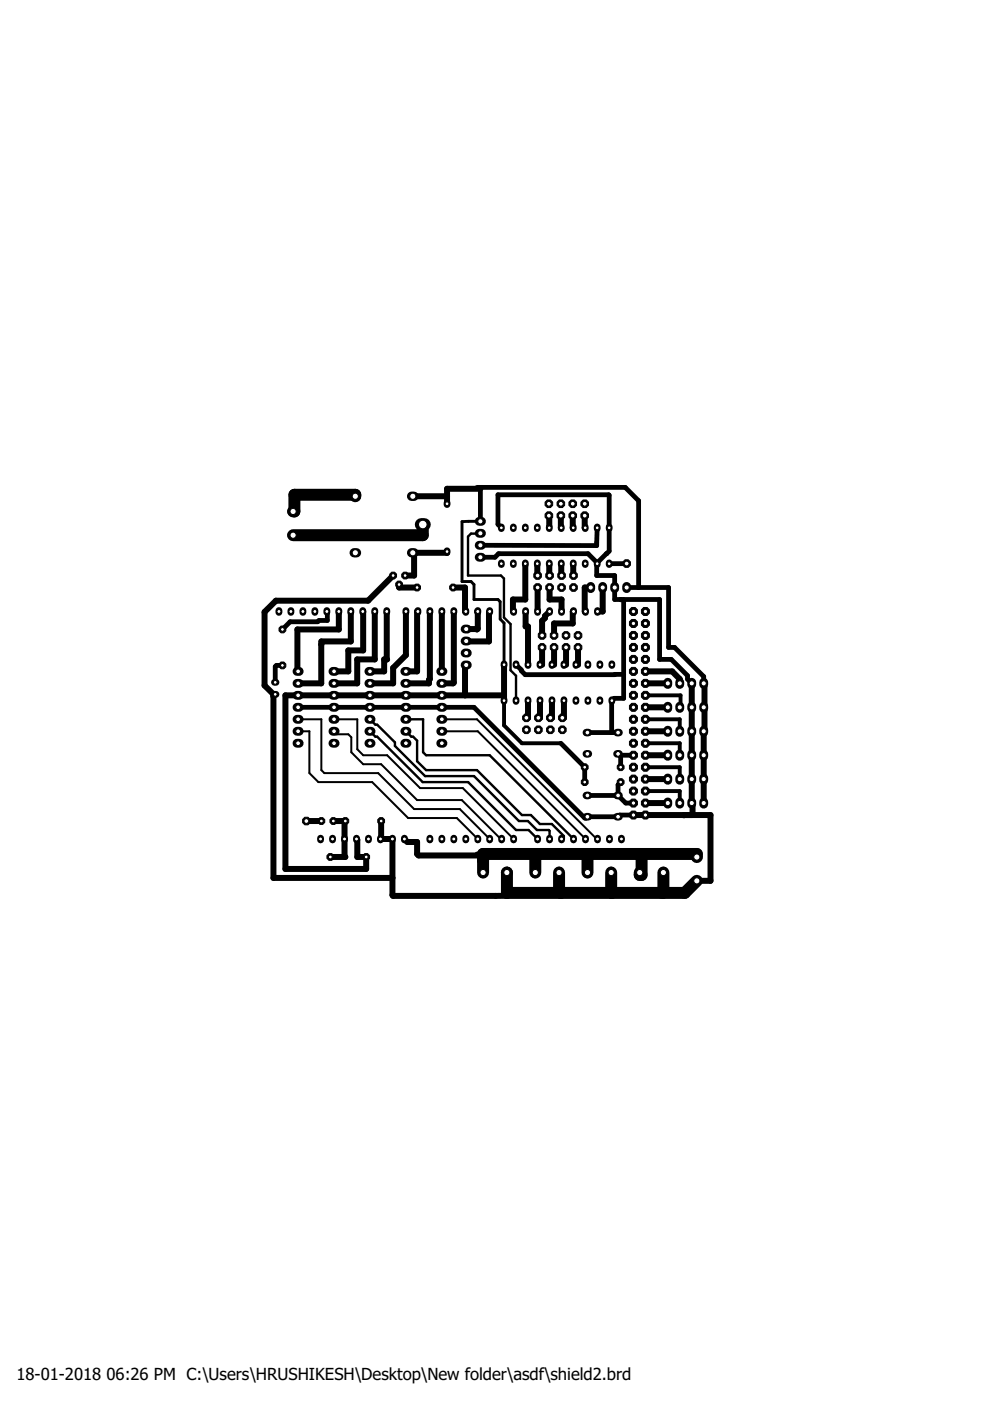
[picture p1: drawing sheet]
<svg xmlns="http://www.w3.org/2000/svg" width="210mm" height="297mm" viewBox="0 0 210 297" stroke-linecap="round" stroke-linejoin="round" font-family="sans-serif">
<defs><g id="words">
<g font-size="3.5">
<text x="3.5" y="292.5">18-01-2018</text>
<text x="22.6" y="292.5">06:26 PM C:\Users\HRUSHIKESH\Desktop\New folder\asdf\shield2.brd</text>
</g>
</g></defs>
<path d="M75.3 105.2v-.3h-12.9v3.5h-.3M89.6 111.2v2.3h-27.5M102.4 182.3h.1M107.5 185v4.3h37.7l2.5-2.5M113.8 181.1l-.3 .3v3.6M118.5 185v3.9l.4 .4M124.6 181.1v3.9M129.6 185l.1 4.3M136 181.1v4.4h-.4v-.5M140.7 185v4.1l-.2 .2M147.7 181.7v-.6h-45.3v3.9" fill="none" stroke="#000" stroke-width="2.5"/>
<g fill="none" stroke="#000" stroke-width="1">
<path d="M101.1 103.3h31.5l2.8 2.9v18.4M101.8 103.6l.1 6.9M101.9 118.2h3l.8-.8h19l1.9 1.9M106.3 111.9l-.7-.7v-6.3h23.5l.1 12-2.6 2.4M126.6 119.3l-.1 2.7h3.8v5.1h9.5v12.7h2.5l3.5 3.5v.7l.9 .9M126.6 111.9l-.1 3.8-24.6-.1M132.9 119.5h-3.7M69.3 129.6l.1 2h-1.8l-.2 .2h-5.9l-1.6 1.7M131.6 127.1l.6 .1v20.9h-2l-.5 .5v6.7M132.9 124.6h8.9v12.7h1.2l6.2 6.1v1.5M59.9 141.1h-1.3l-.2 .2v3.4M63.2 150h37.3l23.5 23.4h.3l.2-.2h6.5l.4-.4h2.9"/>
<path d="M109.4 140.9l2 2.1h20.8M118.9 157.6l5.1 5.1v3.1M124.5 155.3h6.5M124.5 168.7h6.5M131 168.7l1.7 1.6h1.6M131.6 165.8l-.6 .6v2.3M134.3 160.1h-3l-.3-.3 .6 .6v2.3M101.1 181.1l1.3 1.2"/>
</g>
<g fill="none" stroke="#000" stroke-width="1.3">
<path d="M87.5 105.2h7.3M87.8 117.2v4.8h-1.9M94.8 116.9v.3h-7.3M101.8 103.6h-7v3.2M111.4 119.5v7.6h-2.6v2.5h.1M113.9 119.5l.1 2.5M116.4 109.3l.1 2.6M116.5 119.5v2.5M118.9 109.3l.1 2.6M119 119.5l.1 2.5M121.4 109.3l.1 2.6M121.5 119.5l.1 2.5"/>
<path d="M124 109.3l.1 2.6M68.1 136.6h.1M71.8 129.6v3.9h-8.7v8.8h.1M74.4 129.6v6.4h-6.3v8.9h-4.9M76.9 129.6l.1 8.3h-3.1v4.4h-3.1M79.5 129.6v10.2h-3.8v5.1h-4.9M82 129.6v10.2M82.1 139.8h-.7v2.5h-3M83.4 122l-5.4 5.4h-19.5l-2.4 2.4v15.5l1.9 1.9v38.9h25.2M84.6 123.9v.7h3.8M86.1 129.6v9.3l-2.7 2.7v3.3h-5M88.6 129.6h-.2v12.7h-2.3"/>
<path d="M91.1 129.6v14.4l-.1 .1v.8h-4.9M93.7 129.6v12.7M96.1 124.6h2.5v5h.2M96.2 129.6v15.1l-.1 .2h-2.4M98.8 138.5h.1M101.1 129.6h.2v3.7l-.2 .2-2.3-.1M103.8 129.6l-.1 .2v6.2l-4.9-.1M111.4 129.6v3.2h.6v8.1M114 124.6v5M114.9 137.3v3.6h-.4M116.5 129.6l-1 1v.4l-.6 .6v3.1M116.5 124.6v2.5h2.6v2.5"/>
<path d="M117.5 137.3v3.6h-.5M120 137.3v3.6h-.4M121.6 129.6h-.2v2.6h-3.9v2.5M122.6 137.3v3.6h-.5M125.2 124.6h-1.2v5h.1M127.8 124.6v5h-1.1M58.4 147.2l-.4 .4M98.8 141l-.2 .2v6.2M106.8 147.4h-46.3v36.8h17.1v-2.5h-1.8v-3.6l-.2-.2M106.8 148.5h.1M106.9 140.9v7.6M112 148.5v3.7h-.4"/>
<path d="M114.5 148.5v3.7h-.3M117 148.5v3.7h-.3M119.6 148.5v3.7h-.4M136.8 142.3h5.7l1.6 1.7v.9M136.8 155h4.8M136.8 150h4.8M136.8 144.9h4.8M146.7 150h.1M146.7 144.9v25.4h.1v2.5M149.4 145.5l-.2 24.8M65 174.1h3.1M70.7 174.1h2.5l-.2 .1v7.3l.2 .2h-3.2"/>
<path d="M80.8 174.1v3.6l-.1 .2h2.5v11.9l.2 .1h24.1M85.7 177.9l.7 .6h2v2.6l.4 .3h12.7M134.3 172.8h16.3v14h-2.9M136.7 165.2h4.9M136.8 170.3h4.8M136.8 160.1h4.8M145.1 172.8l-.1 .1M107.5 189.9h.1M107.5 189.3v.6"/>
</g>
<path d="M102.2 103.3l-.4 .3M149.2 150h.2M149.2 144.9l.2 .6" fill="none" stroke="#000" stroke-width=".21"/>
<path d="M106.9 148.5v5.3l3.8 3.8h8.2M136.8 157.6h7.3v2.5M136.8 152.5h7.3v2.5M136.8 147.4h7.5v2.6h-.2M136.8 162.7h7.3v2.5M136.8 167.7h7.3v2.6" fill="none" stroke="#000" stroke-width=".83"/>
<path d="M101.9 110.5l-3.9 .1v12.7h1.9l.6 .6v3.2h5.1l.4 .5v3.7l.9 .8v8.8M109.4 140.9h.1" fill="none" stroke="#000" stroke-width=".61"/>
<path d="M101.9 113.1h-2l-.7 .7v8.2h7l.6 .7v8.2l1.4 1.4v9.8l1.2 1.2v5.2M78.4 155l1.2 1.2h.4l9.6 9.6h9.7l10.1 10.2h2.7l1.9 1.9M78.4 152.5l1.2 1.1h.4l3.7 3.8v.8l6.4 6.3h10.4l9.5 9.6h1.9l1.9 1.9h2.6l.1 .1v1.8M86.1 152.5h3.6v7l.6 .6h13.5l17.8 17.8M86.1 155l1.1 1.2h.4l.8 .8v4.4l1.9 1.9h10.8l9.6 9.5h1.9l1.9 1.9h2.5l2.5 2.5v.7h-.4" fill="none" stroke="#000" stroke-width=".51"/>
<path d="M63.2 152.5h4.9v10.8l.7 .6h11.4l7.6 7.6h9.7l6.3 6.4M63.2 155h2.4v8.9l1.9 1.9h11.4l7.6 7.6h10.4l4.4 4.5M70.8 152.5h5v6.4l1.2 1.2h5.1l7 7h9l10.8 10.8M70.8 155l.7 .7h2.4l.6 .6v3.2l2.5 2.5h3.8l7.6 7.6h9.5l8.3 8.3h.2M93.7 152.5h7.4l25.4 25.4h.2M93.7 155h7.6l22.8 22.9" fill="none" stroke="#000" stroke-width=".42"/>
<path d="M103.8 129.5v.3" fill="none" stroke="#000" stroke-width="1.5"/>
<circle cx="103.8" cy="129.6" r=".42" fill="#fff" stroke="#000" stroke-width=".21"/>
<path d="M101.3 129.5v.3" fill="none" stroke="#000" stroke-width="1.5"/>
<circle cx="101.3" cy="129.6" r=".42" fill="#fff" stroke="#000" stroke-width=".21"/>
<path d="M98.8 129.5v.3" fill="none" stroke="#000" stroke-width="1.5"/>
<circle cx="98.8" cy="129.6" r=".42" fill="#fff" stroke="#000" stroke-width=".21"/>
<path d="M96.2 129.5v.3" fill="none" stroke="#000" stroke-width="1.5"/>
<circle cx="96.2" cy="129.6" r=".42" fill="#fff" stroke="#000" stroke-width=".21"/>
<path d="M93.7 129.5v.3" fill="none" stroke="#000" stroke-width="1.5"/>
<circle cx="93.7" cy="129.6" r=".42" fill="#fff" stroke="#000" stroke-width=".21"/>
<path d="M91.1 129.5v.3" fill="none" stroke="#000" stroke-width="1.5"/>
<circle cx="91.1" cy="129.6" r=".42" fill="#fff" stroke="#000" stroke-width=".21"/>
<path d="M88.6 129.5v.3" fill="none" stroke="#000" stroke-width="1.5"/>
<circle cx="88.6" cy="129.6" r=".42" fill="#fff" stroke="#000" stroke-width=".21"/>
<path d="M86.1 129.5v.3" fill="none" stroke="#000" stroke-width="1.5"/>
<circle cx="86.1" cy="129.6" r=".42" fill="#fff" stroke="#000" stroke-width=".21"/>
<path d="M82 129.5v.3" fill="none" stroke="#000" stroke-width="1.5"/>
<circle cx="82" cy="129.6" r=".42" fill="#fff" stroke="#000" stroke-width=".21"/>
<path d="M79.5 129.5v.3" fill="none" stroke="#000" stroke-width="1.5"/>
<circle cx="79.5" cy="129.6" r=".42" fill="#fff" stroke="#000" stroke-width=".21"/>
<path d="M76.9 129.5v.3" fill="none" stroke="#000" stroke-width="1.5"/>
<circle cx="76.9" cy="129.6" r=".42" fill="#fff" stroke="#000" stroke-width=".21"/>
<path d="M74.4 129.5v.3" fill="none" stroke="#000" stroke-width="1.5"/>
<circle cx="74.4" cy="129.6" r=".42" fill="#fff" stroke="#000" stroke-width=".21"/>
<path d="M71.8 129.5v.3" fill="none" stroke="#000" stroke-width="1.5"/>
<circle cx="71.8" cy="129.6" r=".42" fill="#fff" stroke="#000" stroke-width=".21"/>
<path d="M69.3 129.5v.3" fill="none" stroke="#000" stroke-width="1.5"/>
<circle cx="69.3" cy="129.6" r=".42" fill="#fff" stroke="#000" stroke-width=".21"/>
<path d="M66.8 129.5v.3" fill="none" stroke="#000" stroke-width="1.5"/>
<circle cx="66.8" cy="129.6" r=".42" fill="#fff" stroke="#000" stroke-width=".21"/>
<path d="M64.2 129.5v.3" fill="none" stroke="#000" stroke-width="1.5"/>
<circle cx="64.2" cy="129.6" r=".42" fill="#fff" stroke="#000" stroke-width=".21"/>
<path d="M61.7 129.5v.3" fill="none" stroke="#000" stroke-width="1.5"/>
<circle cx="61.7" cy="129.6" r=".42" fill="#fff" stroke="#000" stroke-width=".21"/>
<path d="M59.1 129.5v.3" fill="none" stroke="#000" stroke-width="1.5"/>
<circle cx="59.1" cy="129.6" r=".42" fill="#fff" stroke="#000" stroke-width=".21"/>
<path d="M85.7 177.7v.4" fill="none" stroke="#000" stroke-width="1.5"/>
<circle cx="85.7" cy="177.9" r=".42" fill="#fff" stroke="#000" stroke-width=".21"/>
<path d="M83.2 177.7v.4" fill="none" stroke="#000" stroke-width="1.5"/>
<circle cx="83.2" cy="177.9" r=".42" fill="#fff" stroke="#000" stroke-width=".21"/>
<path d="M80.7 177.7v.4" fill="none" stroke="#000" stroke-width="1.5"/>
<circle cx="80.7" cy="177.9" r=".42" fill="#fff" stroke="#000" stroke-width=".21"/>
<path d="M78.1 177.7v.4" fill="none" stroke="#000" stroke-width="1.5"/>
<circle cx="78.1" cy="177.9" r=".42" fill="#fff" stroke="#000" stroke-width=".21"/>
<path d="M75.6 177.7v.4" fill="none" stroke="#000" stroke-width="1.5"/>
<circle cx="75.6" cy="177.9" r=".42" fill="#fff" stroke="#000" stroke-width=".21"/>
<path d="M73 177.7v.4" fill="none" stroke="#000" stroke-width="1.5"/>
<circle cx="73" cy="177.9" r=".42" fill="#fff" stroke="#000" stroke-width=".21"/>
<path d="M70.5 177.7v.4" fill="none" stroke="#000" stroke-width="1.5"/>
<circle cx="70.5" cy="177.9" r=".42" fill="#fff" stroke="#000" stroke-width=".21"/>
<path d="M68 177.7v.4" fill="none" stroke="#000" stroke-width="1.5"/>
<circle cx="68" cy="177.9" r=".42" fill="#fff" stroke="#000" stroke-width=".21"/>
<path d="M91.1 177.7v.4" fill="none" stroke="#000" stroke-width="1.5"/>
<circle cx="91.1" cy="177.9" r=".42" fill="#fff" stroke="#000" stroke-width=".21"/>
<path d="M93.7 177.7v.4" fill="none" stroke="#000" stroke-width="1.5"/>
<circle cx="93.7" cy="177.9" r=".42" fill="#fff" stroke="#000" stroke-width=".21"/>
<path d="M96.2 177.7v.4" fill="none" stroke="#000" stroke-width="1.5"/>
<circle cx="96.2" cy="177.9" r=".42" fill="#fff" stroke="#000" stroke-width=".21"/>
<path d="M98.8 177.7v.4" fill="none" stroke="#000" stroke-width="1.5"/>
<circle cx="98.8" cy="177.9" r=".42" fill="#fff" stroke="#000" stroke-width=".21"/>
<path d="M101.3 177.7v.4" fill="none" stroke="#000" stroke-width="1.5"/>
<circle cx="101.3" cy="177.9" r=".42" fill="#fff" stroke="#000" stroke-width=".21"/>
<path d="M103.8 177.7v.4" fill="none" stroke="#000" stroke-width="1.5"/>
<circle cx="103.8" cy="177.9" r=".42" fill="#fff" stroke="#000" stroke-width=".21"/>
<path d="M106.4 177.7v.4" fill="none" stroke="#000" stroke-width="1.5"/>
<circle cx="106.4" cy="177.9" r=".42" fill="#fff" stroke="#000" stroke-width=".21"/>
<path d="M108.9 177.7v.4" fill="none" stroke="#000" stroke-width="1.5"/>
<circle cx="108.9" cy="177.9" r=".42" fill="#fff" stroke="#000" stroke-width=".21"/>
<path d="M126.7 129.5v.3" fill="none" stroke="#000" stroke-width="1.5"/>
<circle cx="126.7" cy="129.6" r=".42" fill="#fff" stroke="#000" stroke-width=".21"/>
<path d="M124.1 129.5v.3" fill="none" stroke="#000" stroke-width="1.5"/>
<circle cx="124.1" cy="129.6" r=".42" fill="#fff" stroke="#000" stroke-width=".21"/>
<path d="M121.6 129.5v.3" fill="none" stroke="#000" stroke-width="1.5"/>
<circle cx="121.6" cy="129.6" r=".42" fill="#fff" stroke="#000" stroke-width=".21"/>
<path d="M119.1 129.5v.3" fill="none" stroke="#000" stroke-width="1.5"/>
<circle cx="119.1" cy="129.6" r=".42" fill="#fff" stroke="#000" stroke-width=".21"/>
<path d="M116.5 129.5v.3" fill="none" stroke="#000" stroke-width="1.5"/>
<circle cx="116.5" cy="129.6" r=".42" fill="#fff" stroke="#000" stroke-width=".21"/>
<path d="M114 129.5v.3" fill="none" stroke="#000" stroke-width="1.5"/>
<circle cx="114" cy="129.6" r=".42" fill="#fff" stroke="#000" stroke-width=".21"/>
<path d="M111.4 129.5v.3" fill="none" stroke="#000" stroke-width="1.5"/>
<circle cx="111.4" cy="129.6" r=".42" fill="#fff" stroke="#000" stroke-width=".21"/>
<path d="M108.9 129.5v.3" fill="none" stroke="#000" stroke-width="1.5"/>
<circle cx="108.9" cy="129.6" r=".42" fill="#fff" stroke="#000" stroke-width=".21"/>
<path d="M114 177.7v.4" fill="none" stroke="#000" stroke-width="1.5"/>
<circle cx="114" cy="177.9" r=".42" fill="#fff" stroke="#000" stroke-width=".21"/>
<path d="M116.5 177.7v.4" fill="none" stroke="#000" stroke-width="1.5"/>
<circle cx="116.5" cy="177.9" r=".42" fill="#fff" stroke="#000" stroke-width=".21"/>
<path d="M119.1 177.7v.4" fill="none" stroke="#000" stroke-width="1.5"/>
<circle cx="119.1" cy="177.9" r=".42" fill="#fff" stroke="#000" stroke-width=".21"/>
<path d="M121.6 177.7v.4" fill="none" stroke="#000" stroke-width="1.5"/>
<circle cx="121.6" cy="177.9" r=".42" fill="#fff" stroke="#000" stroke-width=".21"/>
<path d="M124.1 177.7v.4" fill="none" stroke="#000" stroke-width="1.5"/>
<circle cx="124.1" cy="177.9" r=".42" fill="#fff" stroke="#000" stroke-width=".21"/>
<path d="M126.7 177.7v.4" fill="none" stroke="#000" stroke-width="1.5"/>
<circle cx="126.7" cy="177.9" r=".42" fill="#fff" stroke="#000" stroke-width=".21"/>
<path d="M129.2 177.7v.4" fill="none" stroke="#000" stroke-width="1.5"/>
<circle cx="129.2" cy="177.9" r=".42" fill="#fff" stroke="#000" stroke-width=".21"/>
<path d="M131.8 177.7v.4" fill="none" stroke="#000" stroke-width="1.5"/>
<circle cx="131.8" cy="177.9" r=".42" fill="#fff" stroke="#000" stroke-width=".21"/>
<circle cx="134.3" cy="129.6" r=".92" fill="#000" stroke="#000" stroke-width=".21"/>
<circle cx="134.3" cy="129.6" r=".47" fill="#fff" stroke="#000" stroke-width=".21"/>
<circle cx="136.8" cy="129.6" r=".92" fill="#000" stroke="#000" stroke-width=".21"/>
<circle cx="136.8" cy="129.6" r=".47" fill="#fff" stroke="#000" stroke-width=".21"/>
<circle cx="134.3" cy="132.2" r=".92" fill="#000" stroke="#000" stroke-width=".21"/>
<circle cx="134.3" cy="132.2" r=".47" fill="#fff" stroke="#000" stroke-width=".21"/>
<circle cx="136.8" cy="132.2" r=".92" fill="#000" stroke="#000" stroke-width=".21"/>
<circle cx="136.8" cy="132.2" r=".47" fill="#fff" stroke="#000" stroke-width=".21"/>
<circle cx="134.3" cy="134.7" r=".92" fill="#000" stroke="#000" stroke-width=".21"/>
<circle cx="134.3" cy="134.7" r=".47" fill="#fff" stroke="#000" stroke-width=".21"/>
<circle cx="136.8" cy="134.7" r=".92" fill="#000" stroke="#000" stroke-width=".21"/>
<circle cx="136.8" cy="134.7" r=".47" fill="#fff" stroke="#000" stroke-width=".21"/>
<circle cx="134.3" cy="137.3" r=".92" fill="#000" stroke="#000" stroke-width=".21"/>
<circle cx="134.3" cy="137.3" r=".47" fill="#fff" stroke="#000" stroke-width=".21"/>
<circle cx="136.8" cy="137.3" r=".92" fill="#000" stroke="#000" stroke-width=".21"/>
<circle cx="136.8" cy="137.3" r=".47" fill="#fff" stroke="#000" stroke-width=".21"/>
<circle cx="134.3" cy="139.8" r=".92" fill="#000" stroke="#000" stroke-width=".21"/>
<circle cx="134.3" cy="139.8" r=".47" fill="#fff" stroke="#000" stroke-width=".21"/>
<circle cx="136.8" cy="139.8" r=".92" fill="#000" stroke="#000" stroke-width=".21"/>
<circle cx="136.8" cy="139.8" r=".47" fill="#fff" stroke="#000" stroke-width=".21"/>
<circle cx="134.3" cy="142.3" r=".92" fill="#000" stroke="#000" stroke-width=".21"/>
<circle cx="134.3" cy="142.3" r=".47" fill="#fff" stroke="#000" stroke-width=".21"/>
<circle cx="136.8" cy="142.3" r=".92" fill="#000" stroke="#000" stroke-width=".21"/>
<circle cx="136.8" cy="142.3" r=".47" fill="#fff" stroke="#000" stroke-width=".21"/>
<circle cx="134.3" cy="144.9" r=".92" fill="#000" stroke="#000" stroke-width=".21"/>
<circle cx="134.3" cy="144.9" r=".47" fill="#fff" stroke="#000" stroke-width=".21"/>
<circle cx="136.8" cy="144.9" r=".92" fill="#000" stroke="#000" stroke-width=".21"/>
<circle cx="136.8" cy="144.9" r=".47" fill="#fff" stroke="#000" stroke-width=".21"/>
<circle cx="134.3" cy="147.4" r=".92" fill="#000" stroke="#000" stroke-width=".21"/>
<circle cx="134.3" cy="147.4" r=".47" fill="#fff" stroke="#000" stroke-width=".21"/>
<circle cx="136.8" cy="147.4" r=".92" fill="#000" stroke="#000" stroke-width=".21"/>
<circle cx="136.8" cy="147.4" r=".47" fill="#fff" stroke="#000" stroke-width=".21"/>
<circle cx="134.3" cy="150" r=".92" fill="#000" stroke="#000" stroke-width=".21"/>
<circle cx="134.3" cy="150" r=".47" fill="#fff" stroke="#000" stroke-width=".21"/>
<circle cx="136.8" cy="150" r=".92" fill="#000" stroke="#000" stroke-width=".21"/>
<circle cx="136.8" cy="150" r=".47" fill="#fff" stroke="#000" stroke-width=".21"/>
<circle cx="134.3" cy="152.5" r=".92" fill="#000" stroke="#000" stroke-width=".21"/>
<circle cx="134.3" cy="152.5" r=".47" fill="#fff" stroke="#000" stroke-width=".21"/>
<circle cx="136.8" cy="152.5" r=".92" fill="#000" stroke="#000" stroke-width=".21"/>
<circle cx="136.8" cy="152.5" r=".47" fill="#fff" stroke="#000" stroke-width=".21"/>
<circle cx="134.3" cy="155" r=".92" fill="#000" stroke="#000" stroke-width=".21"/>
<circle cx="134.3" cy="155" r=".47" fill="#fff" stroke="#000" stroke-width=".21"/>
<circle cx="136.8" cy="155" r=".92" fill="#000" stroke="#000" stroke-width=".21"/>
<circle cx="136.8" cy="155" r=".47" fill="#fff" stroke="#000" stroke-width=".21"/>
<circle cx="134.3" cy="157.6" r=".92" fill="#000" stroke="#000" stroke-width=".21"/>
<circle cx="134.3" cy="157.6" r=".47" fill="#fff" stroke="#000" stroke-width=".21"/>
<circle cx="136.8" cy="157.6" r=".92" fill="#000" stroke="#000" stroke-width=".21"/>
<circle cx="136.8" cy="157.6" r=".47" fill="#fff" stroke="#000" stroke-width=".21"/>
<circle cx="134.3" cy="160.1" r=".92" fill="#000" stroke="#000" stroke-width=".21"/>
<circle cx="134.3" cy="160.1" r=".47" fill="#fff" stroke="#000" stroke-width=".21"/>
<circle cx="136.8" cy="160.1" r=".92" fill="#000" stroke="#000" stroke-width=".21"/>
<circle cx="136.8" cy="160.1" r=".47" fill="#fff" stroke="#000" stroke-width=".21"/>
<circle cx="134.3" cy="162.7" r=".92" fill="#000" stroke="#000" stroke-width=".21"/>
<circle cx="134.3" cy="162.7" r=".47" fill="#fff" stroke="#000" stroke-width=".21"/>
<circle cx="136.8" cy="162.7" r=".92" fill="#000" stroke="#000" stroke-width=".21"/>
<circle cx="136.8" cy="162.7" r=".47" fill="#fff" stroke="#000" stroke-width=".21"/>
<circle cx="134.3" cy="165.2" r=".92" fill="#000" stroke="#000" stroke-width=".21"/>
<circle cx="134.3" cy="165.2" r=".47" fill="#fff" stroke="#000" stroke-width=".21"/>
<circle cx="136.8" cy="165.2" r=".92" fill="#000" stroke="#000" stroke-width=".21"/>
<circle cx="136.8" cy="165.2" r=".47" fill="#fff" stroke="#000" stroke-width=".21"/>
<circle cx="134.3" cy="167.7" r=".92" fill="#000" stroke="#000" stroke-width=".21"/>
<circle cx="134.3" cy="167.7" r=".47" fill="#fff" stroke="#000" stroke-width=".21"/>
<circle cx="136.8" cy="167.7" r=".92" fill="#000" stroke="#000" stroke-width=".21"/>
<circle cx="136.8" cy="167.7" r=".47" fill="#fff" stroke="#000" stroke-width=".21"/>
<circle cx="134.3" cy="170.3" r=".92" fill="#000" stroke="#000" stroke-width=".21"/>
<circle cx="134.3" cy="170.3" r=".47" fill="#fff" stroke="#000" stroke-width=".21"/>
<circle cx="136.8" cy="170.3" r=".92" fill="#000" stroke="#000" stroke-width=".21"/>
<circle cx="136.8" cy="170.3" r=".47" fill="#fff" stroke="#000" stroke-width=".21"/>
<circle cx="134.3" cy="172.8" r=".92" fill="#000" stroke="#000" stroke-width=".21"/>
<circle cx="134.3" cy="172.8" r=".47" fill="#fff" stroke="#000" stroke-width=".21"/>
<circle cx="136.8" cy="172.8" r=".92" fill="#000" stroke="#000" stroke-width=".21"/>
<circle cx="136.8" cy="172.8" r=".47" fill="#fff" stroke="#000" stroke-width=".21"/>
<path d="M75.1 117.2h.5" fill="none" stroke="#000" stroke-width="2"/>
<circle cx="75.3" cy="117.2" r=".66" fill="#fff" stroke="#000" stroke-width=".21"/>
<path d="M75.1 105.2h.5" fill="none" stroke="#000" stroke-width="2"/>
<circle cx="75.3" cy="105.2" r=".66" fill="#fff" stroke="#000" stroke-width=".21"/>
<path d="M87.3 117.2h.5" fill="none" stroke="#000" stroke-width="2"/>
<circle cx="87.5" cy="117.2" r=".66" fill="#fff" stroke="#000" stroke-width=".21"/>
<path d="M87.3 105.2h.5" fill="none" stroke="#000" stroke-width="2"/>
<circle cx="87.5" cy="105.2" r=".66" fill="#fff" stroke="#000" stroke-width=".21"/>
<path d="M89.3 111.2h.7" fill="none" stroke="#000" stroke-width="2.7"/>
<circle cx="89.6" cy="111.2" r=".91" fill="#fff" stroke="#000" stroke-width=".21"/>
<path d="M141.6 170v.5" fill="none" stroke="#000" stroke-width="1.9"/>
<circle cx="141.6" cy="170.3" r=".55" fill="#fff" stroke="#000" stroke-width=".21"/>
<path d="M144.1 170v.5" fill="none" stroke="#000" stroke-width="1.9"/>
<circle cx="144.1" cy="170.3" r=".55" fill="#fff" stroke="#000" stroke-width=".21"/>
<path d="M146.7 170v.5" fill="none" stroke="#000" stroke-width="1.9"/>
<circle cx="146.7" cy="170.3" r=".55" fill="#fff" stroke="#000" stroke-width=".21"/>
<path d="M149.2 170v.5" fill="none" stroke="#000" stroke-width="1.9"/>
<circle cx="149.2" cy="170.3" r=".55" fill="#fff" stroke="#000" stroke-width=".21"/>
<path d="M98.6 141h.5" fill="none" stroke="#000" stroke-width="1.9"/>
<circle cx="98.8" cy="141" r=".55" fill="#fff" stroke="#000" stroke-width=".21"/>
<path d="M98.6 138.5h.5" fill="none" stroke="#000" stroke-width="1.9"/>
<circle cx="98.8" cy="138.5" r=".55" fill="#fff" stroke="#000" stroke-width=".21"/>
<path d="M98.6 135.9h.5" fill="none" stroke="#000" stroke-width="1.9"/>
<circle cx="98.8" cy="135.9" r=".55" fill="#fff" stroke="#000" stroke-width=".21"/>
<path d="M98.6 133.4h.5" fill="none" stroke="#000" stroke-width="1.9"/>
<circle cx="98.8" cy="133.4" r=".55" fill="#fff" stroke="#000" stroke-width=".21"/>
<path d="M101.6 118.2h.5" fill="none" stroke="#000" stroke-width="1.9"/>
<circle cx="101.9" cy="118.2" r=".55" fill="#fff" stroke="#000" stroke-width=".21"/>
<path d="M101.6 115.6h.5" fill="none" stroke="#000" stroke-width="1.9"/>
<circle cx="101.9" cy="115.6" r=".55" fill="#fff" stroke="#000" stroke-width=".21"/>
<path d="M101.6 113.1h.5" fill="none" stroke="#000" stroke-width="1.9"/>
<circle cx="101.9" cy="113.1" r=".55" fill="#fff" stroke="#000" stroke-width=".21"/>
<path d="M101.6 110.5h.5" fill="none" stroke="#000" stroke-width="1.9"/>
<circle cx="101.9" cy="110.5" r=".55" fill="#fff" stroke="#000" stroke-width=".21"/>
<path d="M141.6 165v.4" fill="none" stroke="#000" stroke-width="1.9"/>
<circle cx="141.6" cy="165.2" r=".55" fill="#fff" stroke="#000" stroke-width=".21"/>
<path d="M144.1 165v.4" fill="none" stroke="#000" stroke-width="1.9"/>
<circle cx="144.1" cy="165.2" r=".55" fill="#fff" stroke="#000" stroke-width=".21"/>
<path d="M146.7 165v.4" fill="none" stroke="#000" stroke-width="1.9"/>
<circle cx="146.7" cy="165.2" r=".55" fill="#fff" stroke="#000" stroke-width=".21"/>
<path d="M149.2 165v.4" fill="none" stroke="#000" stroke-width="1.9"/>
<circle cx="149.2" cy="165.2" r=".55" fill="#fff" stroke="#000" stroke-width=".21"/>
<path d="M141.6 154.8v.5" fill="none" stroke="#000" stroke-width="1.9"/>
<circle cx="141.6" cy="155" r=".55" fill="#fff" stroke="#000" stroke-width=".21"/>
<path d="M144.1 154.8v.5" fill="none" stroke="#000" stroke-width="1.9"/>
<circle cx="144.1" cy="155" r=".55" fill="#fff" stroke="#000" stroke-width=".21"/>
<path d="M146.7 154.8v.5" fill="none" stroke="#000" stroke-width="1.9"/>
<circle cx="146.7" cy="155" r=".55" fill="#fff" stroke="#000" stroke-width=".21"/>
<path d="M149.2 154.8v.5" fill="none" stroke="#000" stroke-width="1.9"/>
<circle cx="149.2" cy="155" r=".55" fill="#fff" stroke="#000" stroke-width=".21"/>
<path d="M141.6 149.7v.5" fill="none" stroke="#000" stroke-width="1.9"/>
<circle cx="141.6" cy="150" r=".55" fill="#fff" stroke="#000" stroke-width=".21"/>
<path d="M144.1 149.7v.5" fill="none" stroke="#000" stroke-width="1.9"/>
<circle cx="144.1" cy="150" r=".55" fill="#fff" stroke="#000" stroke-width=".21"/>
<path d="M146.7 149.7v.5" fill="none" stroke="#000" stroke-width="1.9"/>
<circle cx="146.7" cy="150" r=".55" fill="#fff" stroke="#000" stroke-width=".21"/>
<path d="M149.2 149.7v.5" fill="none" stroke="#000" stroke-width="1.9"/>
<circle cx="149.2" cy="150" r=".55" fill="#fff" stroke="#000" stroke-width=".21"/>
<path d="M141.6 144.7v.4" fill="none" stroke="#000" stroke-width="1.9"/>
<circle cx="141.6" cy="144.9" r=".55" fill="#fff" stroke="#000" stroke-width=".21"/>
<path d="M144.1 144.7v.4" fill="none" stroke="#000" stroke-width="1.9"/>
<circle cx="144.1" cy="144.9" r=".55" fill="#fff" stroke="#000" stroke-width=".21"/>
<path d="M146.7 144.7v.4" fill="none" stroke="#000" stroke-width="1.9"/>
<circle cx="146.7" cy="144.9" r=".55" fill="#fff" stroke="#000" stroke-width=".21"/>
<path d="M149.2 144.7v.4" fill="none" stroke="#000" stroke-width="1.9"/>
<circle cx="149.2" cy="144.9" r=".55" fill="#fff" stroke="#000" stroke-width=".21"/>
<path d="M141.6 159.9v.5" fill="none" stroke="#000" stroke-width="1.9"/>
<circle cx="141.6" cy="160.1" r=".55" fill="#fff" stroke="#000" stroke-width=".21"/>
<path d="M144.1 159.9v.5" fill="none" stroke="#000" stroke-width="1.9"/>
<circle cx="144.1" cy="160.1" r=".55" fill="#fff" stroke="#000" stroke-width=".21"/>
<path d="M146.7 159.9v.5" fill="none" stroke="#000" stroke-width="1.9"/>
<circle cx="146.7" cy="160.1" r=".55" fill="#fff" stroke="#000" stroke-width=".21"/>
<path d="M149.2 159.9v.5" fill="none" stroke="#000" stroke-width="1.9"/>
<circle cx="149.2" cy="160.1" r=".55" fill="#fff" stroke="#000" stroke-width=".21"/>
<path d="M147.5 186.8h.5" fill="none" stroke="#000" stroke-width="2"/>
<circle cx="147.7" cy="186.8" r=".66" fill="#fff" stroke="#000" stroke-width=".21"/>
<path d="M147.5 181.7h.5" fill="none" stroke="#000" stroke-width="2"/>
<circle cx="147.7" cy="181.7" r=".66" fill="#fff" stroke="#000" stroke-width=".21"/>
<path d="M135.6 184.7v.5" fill="none" stroke="#000" stroke-width="2"/>
<circle cx="135.6" cy="185" r=".66" fill="#fff" stroke="#000" stroke-width=".21"/>
<path d="M140.7 184.7v.5" fill="none" stroke="#000" stroke-width="2"/>
<circle cx="140.7" cy="185" r=".66" fill="#fff" stroke="#000" stroke-width=".21"/>
<path d="M124.6 184.7v.5" fill="none" stroke="#000" stroke-width="2"/>
<circle cx="124.6" cy="185" r=".66" fill="#fff" stroke="#000" stroke-width=".21"/>
<path d="M129.6 184.7v.5" fill="none" stroke="#000" stroke-width="2"/>
<circle cx="129.6" cy="185" r=".66" fill="#fff" stroke="#000" stroke-width=".21"/>
<path d="M113.5 184.7v.5" fill="none" stroke="#000" stroke-width="2"/>
<circle cx="113.5" cy="185" r=".66" fill="#fff" stroke="#000" stroke-width=".21"/>
<path d="M118.5 184.7v.5" fill="none" stroke="#000" stroke-width="2"/>
<circle cx="118.5" cy="185" r=".66" fill="#fff" stroke="#000" stroke-width=".21"/>
<path d="M102.4 184.7v.5" fill="none" stroke="#000" stroke-width="2"/>
<circle cx="102.4" cy="185" r=".66" fill="#fff" stroke="#000" stroke-width=".21"/>
<path d="M107.5 184.7v.5" fill="none" stroke="#000" stroke-width="2"/>
<circle cx="107.5" cy="185" r=".66" fill="#fff" stroke="#000" stroke-width=".21"/>
<path d="M61.9 108.4h.5" fill="none" stroke="#000" stroke-width="2"/>
<circle cx="62.1" cy="108.4" r=".66" fill="#fff" stroke="#000" stroke-width=".21"/>
<path d="M61.9 113.5h.5" fill="none" stroke="#000" stroke-width="2"/>
<circle cx="62.1" cy="113.5" r=".66" fill="#fff" stroke="#000" stroke-width=".21"/>
<path d="M58.2 144.7h.3" fill="none" stroke="#000" stroke-width="1.4"/>
<circle cx="58.4" cy="144.7" r=".4" fill="#fff" stroke="#000" stroke-width=".21"/>
<path d="M58.2 147.2h.3" fill="none" stroke="#000" stroke-width="1.4"/>
<circle cx="58.4" cy="147.2" r=".4" fill="#fff" stroke="#000" stroke-width=".21"/>
<path d="M106.9 148.4v.3" fill="none" stroke="#000" stroke-width="1.4"/>
<circle cx="106.9" cy="148.5" r=".4" fill="#fff" stroke="#000" stroke-width=".21"/>
<path d="M109.4 148.4v.3" fill="none" stroke="#000" stroke-width="1.4"/>
<circle cx="109.4" cy="148.5" r=".4" fill="#fff" stroke="#000" stroke-width=".21"/>
<path d="M117 148.4v.3" fill="none" stroke="#000" stroke-width="1.4"/>
<circle cx="117" cy="148.5" r=".4" fill="#fff" stroke="#000" stroke-width=".21"/>
<path d="M119.6 148.4v.3" fill="none" stroke="#000" stroke-width="1.4"/>
<circle cx="119.6" cy="148.5" r=".4" fill="#fff" stroke="#000" stroke-width=".21"/>
<path d="M112 148.4v.3" fill="none" stroke="#000" stroke-width="1.4"/>
<circle cx="112" cy="148.5" r=".4" fill="#fff" stroke="#000" stroke-width=".21"/>
<path d="M114.5 148.4v.3" fill="none" stroke="#000" stroke-width="1.4"/>
<circle cx="114.5" cy="148.5" r=".4" fill="#fff" stroke="#000" stroke-width=".21"/>
<path d="M122.1 148.4v.3" fill="none" stroke="#000" stroke-width="1.4"/>
<circle cx="122.1" cy="148.5" r=".4" fill="#fff" stroke="#000" stroke-width=".21"/>
<path d="M124.7 148.4v.3" fill="none" stroke="#000" stroke-width="1.4"/>
<circle cx="124.7" cy="148.5" r=".4" fill="#fff" stroke="#000" stroke-width=".21"/>
<path d="M127.2 148.4v.3" fill="none" stroke="#000" stroke-width="1.4"/>
<circle cx="127.2" cy="148.5" r=".4" fill="#fff" stroke="#000" stroke-width=".21"/>
<path d="M129.7 148.4v.3" fill="none" stroke="#000" stroke-width="1.4"/>
<circle cx="129.7" cy="148.5" r=".4" fill="#fff" stroke="#000" stroke-width=".21"/>
<path d="M129.7 140.7v.4" fill="none" stroke="#000" stroke-width="1.4"/>
<circle cx="129.7" cy="140.9" r=".4" fill="#fff" stroke="#000" stroke-width=".21"/>
<path d="M127.2 140.7v.4" fill="none" stroke="#000" stroke-width="1.4"/>
<circle cx="127.2" cy="140.9" r=".4" fill="#fff" stroke="#000" stroke-width=".21"/>
<path d="M124.7 140.7v.4" fill="none" stroke="#000" stroke-width="1.4"/>
<circle cx="124.7" cy="140.9" r=".4" fill="#fff" stroke="#000" stroke-width=".21"/>
<path d="M122.1 140.7v.4" fill="none" stroke="#000" stroke-width="1.4"/>
<circle cx="122.1" cy="140.9" r=".4" fill="#fff" stroke="#000" stroke-width=".21"/>
<path d="M119.6 140.7v.4" fill="none" stroke="#000" stroke-width="1.4"/>
<circle cx="119.6" cy="140.9" r=".4" fill="#fff" stroke="#000" stroke-width=".21"/>
<path d="M117 140.7v.4" fill="none" stroke="#000" stroke-width="1.4"/>
<circle cx="117" cy="140.9" r=".4" fill="#fff" stroke="#000" stroke-width=".21"/>
<path d="M114.5 140.7v.4" fill="none" stroke="#000" stroke-width="1.4"/>
<circle cx="114.5" cy="140.9" r=".4" fill="#fff" stroke="#000" stroke-width=".21"/>
<path d="M112 140.7v.4" fill="none" stroke="#000" stroke-width="1.4"/>
<circle cx="112" cy="140.9" r=".4" fill="#fff" stroke="#000" stroke-width=".21"/>
<path d="M109.4 140.7v.4" fill="none" stroke="#000" stroke-width="1.4"/>
<circle cx="109.4" cy="140.9" r=".4" fill="#fff" stroke="#000" stroke-width=".21"/>
<path d="M106.9 140.7v.4" fill="none" stroke="#000" stroke-width="1.4"/>
<circle cx="106.9" cy="140.9" r=".4" fill="#fff" stroke="#000" stroke-width=".21"/>
<path d="M129.2 111.7v.4" fill="none" stroke="#000" stroke-width="1.4"/>
<circle cx="129.2" cy="111.9" r=".4" fill="#fff" stroke="#000" stroke-width=".21"/>
<path d="M126.6 111.7v.4" fill="none" stroke="#000" stroke-width="1.4"/>
<circle cx="126.6" cy="111.9" r=".4" fill="#fff" stroke="#000" stroke-width=".21"/>
<path d="M119 111.7v.4" fill="none" stroke="#000" stroke-width="1.4"/>
<circle cx="119" cy="111.9" r=".4" fill="#fff" stroke="#000" stroke-width=".21"/>
<path d="M116.5 111.7v.4" fill="none" stroke="#000" stroke-width="1.4"/>
<circle cx="116.5" cy="111.9" r=".4" fill="#fff" stroke="#000" stroke-width=".21"/>
<path d="M124.1 111.7v.4" fill="none" stroke="#000" stroke-width="1.4"/>
<circle cx="124.1" cy="111.9" r=".4" fill="#fff" stroke="#000" stroke-width=".21"/>
<path d="M121.5 111.7v.4" fill="none" stroke="#000" stroke-width="1.4"/>
<circle cx="121.5" cy="111.9" r=".4" fill="#fff" stroke="#000" stroke-width=".21"/>
<path d="M113.9 111.7v.4" fill="none" stroke="#000" stroke-width="1.4"/>
<circle cx="113.9" cy="111.9" r=".4" fill="#fff" stroke="#000" stroke-width=".21"/>
<path d="M111.4 111.7v.4" fill="none" stroke="#000" stroke-width="1.4"/>
<circle cx="111.4" cy="111.9" r=".4" fill="#fff" stroke="#000" stroke-width=".21"/>
<path d="M108.8 111.7v.4" fill="none" stroke="#000" stroke-width="1.4"/>
<circle cx="108.8" cy="111.9" r=".4" fill="#fff" stroke="#000" stroke-width=".21"/>
<path d="M106.3 111.7v.4" fill="none" stroke="#000" stroke-width="1.4"/>
<circle cx="106.3" cy="111.9" r=".4" fill="#fff" stroke="#000" stroke-width=".21"/>
<path d="M106.3 119.3v.4" fill="none" stroke="#000" stroke-width="1.4"/>
<circle cx="106.3" cy="119.5" r=".4" fill="#fff" stroke="#000" stroke-width=".21"/>
<path d="M108.8 119.3v.4" fill="none" stroke="#000" stroke-width="1.4"/>
<circle cx="108.8" cy="119.5" r=".4" fill="#fff" stroke="#000" stroke-width=".21"/>
<path d="M111.4 119.3v.4" fill="none" stroke="#000" stroke-width="1.4"/>
<circle cx="111.4" cy="119.5" r=".4" fill="#fff" stroke="#000" stroke-width=".21"/>
<path d="M113.9 119.3v.4" fill="none" stroke="#000" stroke-width="1.4"/>
<circle cx="113.9" cy="119.5" r=".4" fill="#fff" stroke="#000" stroke-width=".21"/>
<path d="M116.5 119.3v.4" fill="none" stroke="#000" stroke-width="1.4"/>
<circle cx="116.5" cy="119.5" r=".4" fill="#fff" stroke="#000" stroke-width=".21"/>
<path d="M119 119.3v.4" fill="none" stroke="#000" stroke-width="1.4"/>
<circle cx="119" cy="119.5" r=".4" fill="#fff" stroke="#000" stroke-width=".21"/>
<path d="M121.5 119.3v.4" fill="none" stroke="#000" stroke-width="1.4"/>
<circle cx="121.5" cy="119.5" r=".4" fill="#fff" stroke="#000" stroke-width=".21"/>
<path d="M124.1 119.3v.4" fill="none" stroke="#000" stroke-width="1.4"/>
<circle cx="124.1" cy="119.5" r=".4" fill="#fff" stroke="#000" stroke-width=".21"/>
<path d="M126.6 119.3v.4" fill="none" stroke="#000" stroke-width="1.4"/>
<circle cx="126.6" cy="119.5" r=".4" fill="#fff" stroke="#000" stroke-width=".21"/>
<path d="M129.2 119.3v.4" fill="none" stroke="#000" stroke-width="1.4"/>
<circle cx="129.2" cy="119.5" r=".4" fill="#fff" stroke="#000" stroke-width=".21"/>
<circle cx="77.6" cy="181.7" r=".78" fill="#000" stroke="#000" stroke-width=".21"/>
<circle cx="77.6" cy="181.7" r=".4" fill="#fff" stroke="#000" stroke-width=".21"/>
<circle cx="70" cy="181.7" r=".78" fill="#000" stroke="#000" stroke-width=".21"/>
<circle cx="70" cy="181.7" r=".4" fill="#fff" stroke="#000" stroke-width=".21"/>
<circle cx="80.8" cy="174.1" r=".78" fill="#000" stroke="#000" stroke-width=".21"/>
<circle cx="80.8" cy="174.1" r=".4" fill="#fff" stroke="#000" stroke-width=".21"/>
<circle cx="73.2" cy="174.1" r=".78" fill="#000" stroke="#000" stroke-width=".21"/>
<circle cx="73.2" cy="174.1" r=".4" fill="#fff" stroke="#000" stroke-width=".21"/>
<circle cx="59.9" cy="141.1" r=".78" fill="#000" stroke="#000" stroke-width=".21"/>
<circle cx="59.9" cy="141.1" r=".4" fill="#fff" stroke="#000" stroke-width=".21"/>
<circle cx="59.9" cy="133.5" r=".78" fill="#000" stroke="#000" stroke-width=".21"/>
<circle cx="59.9" cy="133.5" r=".4" fill="#fff" stroke="#000" stroke-width=".21"/>
<circle cx="70.7" cy="174.1" r=".78" fill="#000" stroke="#000" stroke-width=".21"/>
<circle cx="70.7" cy="174.1" r=".4" fill="#fff" stroke="#000" stroke-width=".21"/>
<circle cx="68.1" cy="174.1" r=".78" fill="#000" stroke="#000" stroke-width=".21"/>
<circle cx="68.1" cy="174.1" r=".4" fill="#fff" stroke="#000" stroke-width=".21"/>
<path d="M63 157.6h.4" fill="none" stroke="#000" stroke-width="1.9"/>
<circle cx="63.2" cy="157.6" r=".51" fill="#fff" stroke="#000" stroke-width=".21"/>
<path d="M63 155h.4" fill="none" stroke="#000" stroke-width="1.9"/>
<circle cx="63.2" cy="155" r=".51" fill="#fff" stroke="#000" stroke-width=".21"/>
<path d="M63 152.5h.4" fill="none" stroke="#000" stroke-width="1.9"/>
<circle cx="63.2" cy="152.5" r=".51" fill="#fff" stroke="#000" stroke-width=".21"/>
<path d="M63 150h.4" fill="none" stroke="#000" stroke-width="1.9"/>
<circle cx="63.2" cy="150" r=".51" fill="#fff" stroke="#000" stroke-width=".21"/>
<path d="M63 147.4h.4" fill="none" stroke="#000" stroke-width="1.9"/>
<circle cx="63.2" cy="147.4" r=".51" fill="#fff" stroke="#000" stroke-width=".21"/>
<path d="M63 144.9h.4" fill="none" stroke="#000" stroke-width="1.9"/>
<circle cx="63.2" cy="144.9" r=".51" fill="#fff" stroke="#000" stroke-width=".21"/>
<path d="M63 142.3h.4" fill="none" stroke="#000" stroke-width="1.9"/>
<circle cx="63.2" cy="142.3" r=".51" fill="#fff" stroke="#000" stroke-width=".21"/>
<path d="M70.6 157.6h.5" fill="none" stroke="#000" stroke-width="1.9"/>
<circle cx="70.8" cy="157.6" r=".51" fill="#fff" stroke="#000" stroke-width=".21"/>
<path d="M70.6 155h.5" fill="none" stroke="#000" stroke-width="1.9"/>
<circle cx="70.8" cy="155" r=".51" fill="#fff" stroke="#000" stroke-width=".21"/>
<path d="M70.6 152.5h.5" fill="none" stroke="#000" stroke-width="1.9"/>
<circle cx="70.8" cy="152.5" r=".51" fill="#fff" stroke="#000" stroke-width=".21"/>
<path d="M70.6 150h.5" fill="none" stroke="#000" stroke-width="1.9"/>
<circle cx="70.8" cy="150" r=".51" fill="#fff" stroke="#000" stroke-width=".21"/>
<path d="M70.6 147.4h.5" fill="none" stroke="#000" stroke-width="1.9"/>
<circle cx="70.8" cy="147.4" r=".51" fill="#fff" stroke="#000" stroke-width=".21"/>
<path d="M70.6 144.9h.5" fill="none" stroke="#000" stroke-width="1.9"/>
<circle cx="70.8" cy="144.9" r=".51" fill="#fff" stroke="#000" stroke-width=".21"/>
<path d="M70.6 142.3h.5" fill="none" stroke="#000" stroke-width="1.9"/>
<circle cx="70.8" cy="142.3" r=".51" fill="#fff" stroke="#000" stroke-width=".21"/>
<path d="M78.2 157.6h.5" fill="none" stroke="#000" stroke-width="1.9"/>
<circle cx="78.4" cy="157.6" r=".51" fill="#fff" stroke="#000" stroke-width=".21"/>
<path d="M78.2 155h.5" fill="none" stroke="#000" stroke-width="1.9"/>
<circle cx="78.4" cy="155" r=".51" fill="#fff" stroke="#000" stroke-width=".21"/>
<path d="M78.2 152.5h.5" fill="none" stroke="#000" stroke-width="1.9"/>
<circle cx="78.4" cy="152.5" r=".51" fill="#fff" stroke="#000" stroke-width=".21"/>
<path d="M78.2 150h.5" fill="none" stroke="#000" stroke-width="1.9"/>
<circle cx="78.4" cy="150" r=".51" fill="#fff" stroke="#000" stroke-width=".21"/>
<path d="M78.2 147.4h.5" fill="none" stroke="#000" stroke-width="1.9"/>
<circle cx="78.4" cy="147.4" r=".51" fill="#fff" stroke="#000" stroke-width=".21"/>
<path d="M78.2 144.9h.5" fill="none" stroke="#000" stroke-width="1.9"/>
<circle cx="78.4" cy="144.9" r=".51" fill="#fff" stroke="#000" stroke-width=".21"/>
<path d="M78.2 142.3h.5" fill="none" stroke="#000" stroke-width="1.9"/>
<circle cx="78.4" cy="142.3" r=".51" fill="#fff" stroke="#000" stroke-width=".21"/>
<path d="M85.8 157.6h.5" fill="none" stroke="#000" stroke-width="1.9"/>
<circle cx="86.1" cy="157.6" r=".51" fill="#fff" stroke="#000" stroke-width=".21"/>
<path d="M85.8 155h.5" fill="none" stroke="#000" stroke-width="1.9"/>
<circle cx="86.1" cy="155" r=".51" fill="#fff" stroke="#000" stroke-width=".21"/>
<path d="M85.8 152.5h.5" fill="none" stroke="#000" stroke-width="1.9"/>
<circle cx="86.1" cy="152.5" r=".51" fill="#fff" stroke="#000" stroke-width=".21"/>
<path d="M85.8 150h.5" fill="none" stroke="#000" stroke-width="1.9"/>
<circle cx="86.1" cy="150" r=".51" fill="#fff" stroke="#000" stroke-width=".21"/>
<path d="M85.8 147.4h.5" fill="none" stroke="#000" stroke-width="1.9"/>
<circle cx="86.1" cy="147.4" r=".51" fill="#fff" stroke="#000" stroke-width=".21"/>
<path d="M85.8 144.9h.5" fill="none" stroke="#000" stroke-width="1.9"/>
<circle cx="86.1" cy="144.9" r=".51" fill="#fff" stroke="#000" stroke-width=".21"/>
<path d="M85.8 142.3h.5" fill="none" stroke="#000" stroke-width="1.9"/>
<circle cx="86.1" cy="142.3" r=".51" fill="#fff" stroke="#000" stroke-width=".21"/>
<path d="M93.5 157.6h.4" fill="none" stroke="#000" stroke-width="1.9"/>
<circle cx="93.7" cy="157.6" r=".51" fill="#fff" stroke="#000" stroke-width=".21"/>
<path d="M93.5 155h.4" fill="none" stroke="#000" stroke-width="1.9"/>
<circle cx="93.7" cy="155" r=".51" fill="#fff" stroke="#000" stroke-width=".21"/>
<path d="M93.5 152.5h.4" fill="none" stroke="#000" stroke-width="1.9"/>
<circle cx="93.7" cy="152.5" r=".51" fill="#fff" stroke="#000" stroke-width=".21"/>
<path d="M93.5 150h.4" fill="none" stroke="#000" stroke-width="1.9"/>
<circle cx="93.7" cy="150" r=".51" fill="#fff" stroke="#000" stroke-width=".21"/>
<path d="M93.5 147.4h.4" fill="none" stroke="#000" stroke-width="1.9"/>
<circle cx="93.7" cy="147.4" r=".51" fill="#fff" stroke="#000" stroke-width=".21"/>
<path d="M93.5 144.9h.4" fill="none" stroke="#000" stroke-width="1.9"/>
<circle cx="93.7" cy="144.9" r=".51" fill="#fff" stroke="#000" stroke-width=".21"/>
<path d="M93.5 142.3h.4" fill="none" stroke="#000" stroke-width="1.9"/>
<circle cx="93.7" cy="142.3" r=".51" fill="#fff" stroke="#000" stroke-width=".21"/>
<circle cx="114" cy="124.6" r=".87" fill="#000" stroke="#000" stroke-width=".21"/>
<circle cx="114" cy="124.6" r=".51" fill="#fff" stroke="#000" stroke-width=".21"/>
<circle cx="114" cy="122" r=".87" fill="#000" stroke="#000" stroke-width=".21"/>
<circle cx="114" cy="122" r=".51" fill="#fff" stroke="#000" stroke-width=".21"/>
<circle cx="116.5" cy="124.6" r=".87" fill="#000" stroke="#000" stroke-width=".21"/>
<circle cx="116.5" cy="124.6" r=".51" fill="#fff" stroke="#000" stroke-width=".21"/>
<circle cx="116.5" cy="122" r=".87" fill="#000" stroke="#000" stroke-width=".21"/>
<circle cx="116.5" cy="122" r=".51" fill="#fff" stroke="#000" stroke-width=".21"/>
<circle cx="119.1" cy="124.6" r=".87" fill="#000" stroke="#000" stroke-width=".21"/>
<circle cx="119.1" cy="124.6" r=".51" fill="#fff" stroke="#000" stroke-width=".21"/>
<circle cx="119.1" cy="122" r=".87" fill="#000" stroke="#000" stroke-width=".21"/>
<circle cx="119.1" cy="122" r=".51" fill="#fff" stroke="#000" stroke-width=".21"/>
<circle cx="121.6" cy="124.6" r=".87" fill="#000" stroke="#000" stroke-width=".21"/>
<circle cx="121.6" cy="124.6" r=".51" fill="#fff" stroke="#000" stroke-width=".21"/>
<circle cx="121.6" cy="122" r=".87" fill="#000" stroke="#000" stroke-width=".21"/>
<circle cx="121.6" cy="122" r=".51" fill="#fff" stroke="#000" stroke-width=".21"/>
<circle cx="65" cy="174.1" r=".87" fill="#000" stroke="#000" stroke-width=".21"/>
<circle cx="65" cy="174.1" r=".51" fill="#fff" stroke="#000" stroke-width=".21"/>
<circle cx="116.4" cy="109.3" r=".87" fill="#000" stroke="#000" stroke-width=".21"/>
<circle cx="116.4" cy="109.3" r=".51" fill="#fff" stroke="#000" stroke-width=".21"/>
<circle cx="116.4" cy="106.8" r=".87" fill="#000" stroke="#000" stroke-width=".21"/>
<circle cx="116.4" cy="106.8" r=".51" fill="#fff" stroke="#000" stroke-width=".21"/>
<circle cx="118.9" cy="109.3" r=".87" fill="#000" stroke="#000" stroke-width=".21"/>
<circle cx="118.9" cy="109.3" r=".51" fill="#fff" stroke="#000" stroke-width=".21"/>
<circle cx="118.9" cy="106.8" r=".87" fill="#000" stroke="#000" stroke-width=".21"/>
<circle cx="118.9" cy="106.8" r=".51" fill="#fff" stroke="#000" stroke-width=".21"/>
<circle cx="121.4" cy="109.3" r=".87" fill="#000" stroke="#000" stroke-width=".21"/>
<circle cx="121.4" cy="109.3" r=".51" fill="#fff" stroke="#000" stroke-width=".21"/>
<circle cx="121.4" cy="106.8" r=".87" fill="#000" stroke="#000" stroke-width=".21"/>
<circle cx="121.4" cy="106.8" r=".51" fill="#fff" stroke="#000" stroke-width=".21"/>
<circle cx="124" cy="109.3" r=".87" fill="#000" stroke="#000" stroke-width=".21"/>
<circle cx="124" cy="109.3" r=".51" fill="#fff" stroke="#000" stroke-width=".21"/>
<circle cx="124" cy="106.8" r=".87" fill="#000" stroke="#000" stroke-width=".21"/>
<circle cx="124" cy="106.8" r=".51" fill="#fff" stroke="#000" stroke-width=".21"/>
<circle cx="122.6" cy="134.7" r=".87" fill="#000" stroke="#000" stroke-width=".21"/>
<circle cx="122.6" cy="134.7" r=".51" fill="#fff" stroke="#000" stroke-width=".21"/>
<circle cx="122.6" cy="137.3" r=".87" fill="#000" stroke="#000" stroke-width=".21"/>
<circle cx="122.6" cy="137.3" r=".51" fill="#fff" stroke="#000" stroke-width=".21"/>
<circle cx="120" cy="134.7" r=".87" fill="#000" stroke="#000" stroke-width=".21"/>
<circle cx="120" cy="134.7" r=".51" fill="#fff" stroke="#000" stroke-width=".21"/>
<circle cx="120" cy="137.3" r=".87" fill="#000" stroke="#000" stroke-width=".21"/>
<circle cx="120" cy="137.3" r=".51" fill="#fff" stroke="#000" stroke-width=".21"/>
<circle cx="117.5" cy="134.7" r=".87" fill="#000" stroke="#000" stroke-width=".21"/>
<circle cx="117.5" cy="134.7" r=".51" fill="#fff" stroke="#000" stroke-width=".21"/>
<circle cx="117.5" cy="137.3" r=".87" fill="#000" stroke="#000" stroke-width=".21"/>
<circle cx="117.5" cy="137.3" r=".51" fill="#fff" stroke="#000" stroke-width=".21"/>
<circle cx="114.9" cy="134.7" r=".87" fill="#000" stroke="#000" stroke-width=".21"/>
<circle cx="114.9" cy="134.7" r=".51" fill="#fff" stroke="#000" stroke-width=".21"/>
<circle cx="114.9" cy="137.3" r=".87" fill="#000" stroke="#000" stroke-width=".21"/>
<circle cx="114.9" cy="137.3" r=".51" fill="#fff" stroke="#000" stroke-width=".21"/>
<circle cx="119.2" cy="152.2" r=".87" fill="#000" stroke="#000" stroke-width=".21"/>
<circle cx="119.2" cy="152.2" r=".51" fill="#fff" stroke="#000" stroke-width=".21"/>
<circle cx="119.2" cy="154.7" r=".87" fill="#000" stroke="#000" stroke-width=".21"/>
<circle cx="119.2" cy="154.7" r=".51" fill="#fff" stroke="#000" stroke-width=".21"/>
<circle cx="116.7" cy="152.2" r=".87" fill="#000" stroke="#000" stroke-width=".21"/>
<circle cx="116.7" cy="152.2" r=".51" fill="#fff" stroke="#000" stroke-width=".21"/>
<circle cx="116.7" cy="154.7" r=".87" fill="#000" stroke="#000" stroke-width=".21"/>
<circle cx="116.7" cy="154.7" r=".51" fill="#fff" stroke="#000" stroke-width=".21"/>
<circle cx="114.2" cy="152.2" r=".87" fill="#000" stroke="#000" stroke-width=".21"/>
<circle cx="114.2" cy="152.2" r=".51" fill="#fff" stroke="#000" stroke-width=".21"/>
<circle cx="114.2" cy="154.7" r=".87" fill="#000" stroke="#000" stroke-width=".21"/>
<circle cx="114.2" cy="154.7" r=".51" fill="#fff" stroke="#000" stroke-width=".21"/>
<circle cx="111.6" cy="152.2" r=".87" fill="#000" stroke="#000" stroke-width=".21"/>
<circle cx="111.6" cy="152.2" r=".51" fill="#fff" stroke="#000" stroke-width=".21"/>
<circle cx="111.6" cy="154.7" r=".87" fill="#000" stroke="#000" stroke-width=".21"/>
<circle cx="111.6" cy="154.7" r=".51" fill="#fff" stroke="#000" stroke-width=".21"/>
<path d="M124.3 155.3h.4" fill="none" stroke="#000" stroke-width="1.6"/>
<circle cx="124.5" cy="155.3" r=".51" fill="#fff" stroke="#000" stroke-width=".21"/>
<path d="M124.3 159.8h.4" fill="none" stroke="#000" stroke-width="1.6"/>
<circle cx="124.5" cy="159.8" r=".51" fill="#fff" stroke="#000" stroke-width=".21"/>
<path d="M130.8 155.3h.4" fill="none" stroke="#000" stroke-width="1.6"/>
<circle cx="131" cy="155.3" r=".51" fill="#fff" stroke="#000" stroke-width=".21"/>
<path d="M130.8 159.8h.4" fill="none" stroke="#000" stroke-width="1.6"/>
<circle cx="131" cy="159.8" r=".51" fill="#fff" stroke="#000" stroke-width=".21"/>
<circle cx="83.4" cy="122" r=".78" fill="#000" stroke="#000" stroke-width=".21"/>
<circle cx="83.4" cy="122" r=".4" fill="#fff" stroke="#000" stroke-width=".21"/>
<circle cx="84.6" cy="123.9" r=".78" fill="#000" stroke="#000" stroke-width=".21"/>
<circle cx="84.6" cy="123.9" r=".4" fill="#fff" stroke="#000" stroke-width=".21"/>
<circle cx="85.9" cy="122" r=".78" fill="#000" stroke="#000" stroke-width=".21"/>
<circle cx="85.9" cy="122" r=".4" fill="#fff" stroke="#000" stroke-width=".21"/>
<circle cx="96.1" cy="124.6" r=".78" fill="#000" stroke="#000" stroke-width=".21"/>
<circle cx="96.1" cy="124.6" r=".4" fill="#fff" stroke="#000" stroke-width=".21"/>
<circle cx="88.4" cy="124.6" r=".78" fill="#000" stroke="#000" stroke-width=".21"/>
<circle cx="88.4" cy="124.6" r=".4" fill="#fff" stroke="#000" stroke-width=".21"/>
<circle cx="131.6" cy="162.7" r=".78" fill="#000" stroke="#000" stroke-width=".21"/>
<circle cx="131.6" cy="162.7" r=".4" fill="#fff" stroke="#000" stroke-width=".21"/>
<circle cx="124" cy="162.7" r=".78" fill="#000" stroke="#000" stroke-width=".21"/>
<circle cx="124" cy="162.7" r=".4" fill="#fff" stroke="#000" stroke-width=".21"/>
<path d="M130.8 173.2h.4" fill="none" stroke="#000" stroke-width="1.6"/>
<circle cx="131" cy="173.2" r=".51" fill="#fff" stroke="#000" stroke-width=".21"/>
<path d="M130.8 168.7h.4" fill="none" stroke="#000" stroke-width="1.6"/>
<circle cx="131" cy="168.7" r=".51" fill="#fff" stroke="#000" stroke-width=".21"/>
<path d="M124.3 173.2h.4" fill="none" stroke="#000" stroke-width="1.6"/>
<circle cx="124.5" cy="173.2" r=".51" fill="#fff" stroke="#000" stroke-width=".21"/>
<path d="M124.3 168.7h.4" fill="none" stroke="#000" stroke-width="1.6"/>
<circle cx="124.5" cy="168.7" r=".51" fill="#fff" stroke="#000" stroke-width=".21"/>
<circle cx="131.6" cy="165.8" r=".78" fill="#000" stroke="#000" stroke-width=".21"/>
<circle cx="131.6" cy="165.8" r=".4" fill="#fff" stroke="#000" stroke-width=".21"/>
<circle cx="124" cy="165.8" r=".78" fill="#000" stroke="#000" stroke-width=".21"/>
<circle cx="124" cy="165.8" r=".4" fill="#fff" stroke="#000" stroke-width=".21"/>
<path d="M94.8 106.6v.4" fill="none" stroke="#000" stroke-width="1.4"/>
<circle cx="94.8" cy="106.8" r=".4" fill="#fff" stroke="#000" stroke-width=".21"/>
<path d="M94.8 116.8v.3" fill="none" stroke="#000" stroke-width="1.4"/>
<circle cx="94.8" cy="116.9" r=".4" fill="#fff" stroke="#000" stroke-width=".21"/>
<path d="M132.9 124.3v.5" fill="none" stroke="#000" stroke-width="1.9"/>
<circle cx="132.9" cy="124.6" r=".55" fill="#fff" stroke="#000" stroke-width=".21"/>
<path d="M130.3 124.3v.5" fill="none" stroke="#000" stroke-width="1.9"/>
<circle cx="130.3" cy="124.6" r=".55" fill="#fff" stroke="#000" stroke-width=".21"/>
<path d="M127.8 124.3v.5" fill="none" stroke="#000" stroke-width="1.9"/>
<circle cx="127.8" cy="124.6" r=".55" fill="#fff" stroke="#000" stroke-width=".21"/>
<path d="M125.2 124.3v.5" fill="none" stroke="#000" stroke-width="1.9"/>
<circle cx="125.2" cy="124.6" r=".55" fill="#fff" stroke="#000" stroke-width=".21"/>
<circle cx="132.9" cy="119.5" r=".87" fill="#000" stroke="#000" stroke-width=".21"/>
<circle cx="132.9" cy="119.5" r=".51" fill="#fff" stroke="#000" stroke-width=".21"/>
<use href="#words"/>
</svg>
